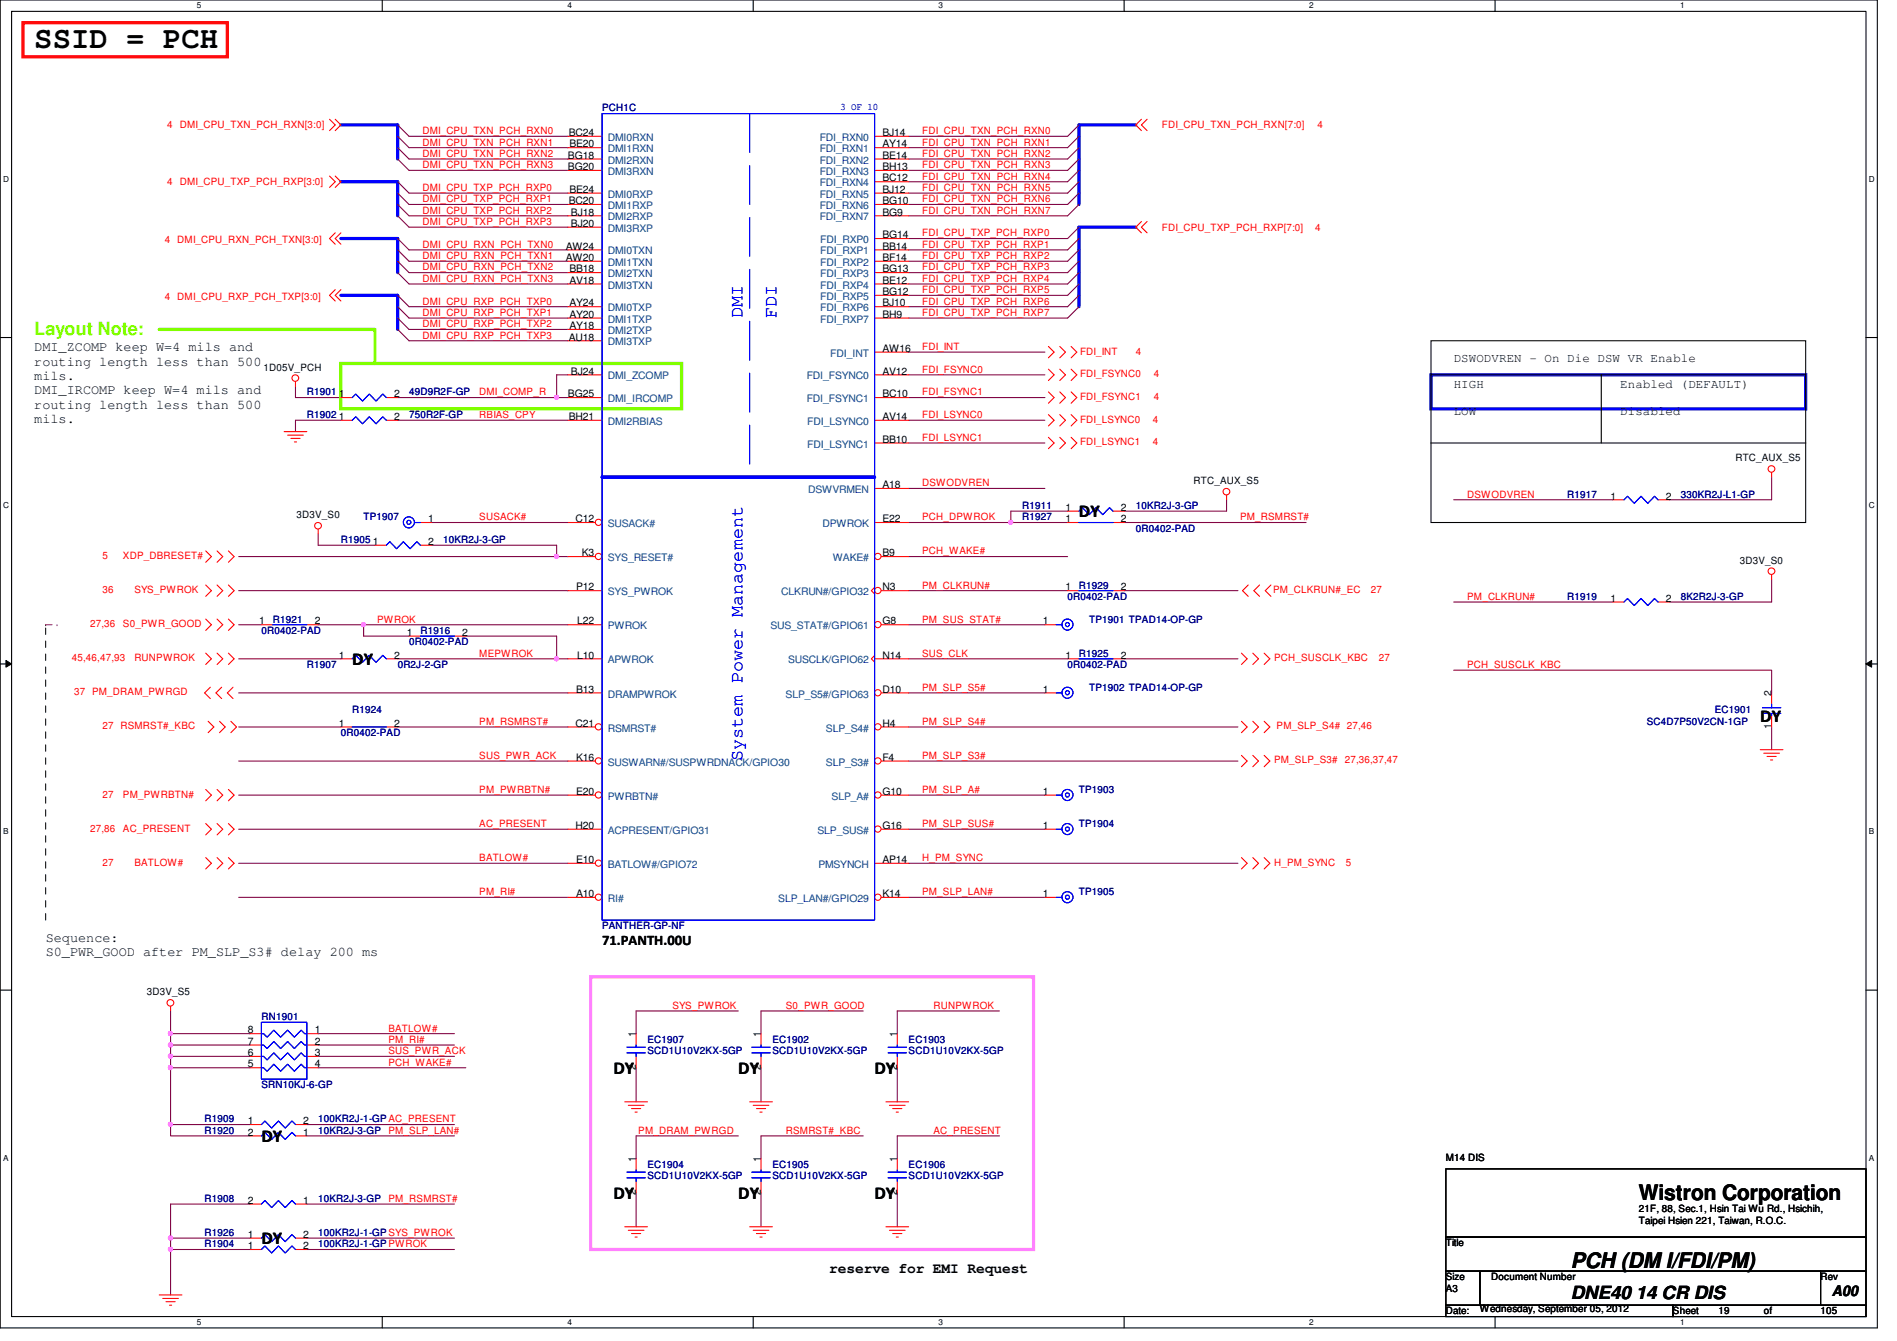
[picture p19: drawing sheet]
<svg xmlns="http://www.w3.org/2000/svg" width="297mm" height="210mm" viewBox="0 0 297 210" stroke-linecap="round" stroke-linejoin="round" font-family="sans-serif">
<defs><g id="words">
<text font-size="4.8" x="5.4" y="7.6">SSID = PCH</text>
<g font-size="3.3">
<text x="256.6" y="187.9">Wistron Corporation</text>
<text x="246" y="198.5">PCH (DM I/FDI/PM)</text>
</g>
<text font-size="2.8" fill="#80ff00" x="5.4" y="52.4">Layout Note:</text>
<g font-size="2.8" fill="#00f">
<text x="116.2" y="49.8" transform="rotate(-90 116.2 49.8)">DMI</text>
<text x="121.6" y="49.8" transform="rotate(-90 121.6 49.8)">FDI</text>
<text x="116.2" y="119.1" transform="rotate(-90 116.2 119.1)">System Power Management</text>
</g>
<g font-size="2.8">
<text x="168.9" y="80.9">DY</text>
<text x="55.2" y="104.1">DY</text>
<text x="275.6" y="112.9">DY</text>
<text x="96.1" y="168.1">DY</text>
<text x="115.6" y="168.1">DY</text>
<text x="136.9" y="168.1">DY</text>
<text x="40.9" y="178.7">DY</text>
<text x="96.1" y="187.6">DY</text>
<text x="115.6" y="187.6">DY</text>
<text x="136.9" y="187.6">DY</text>
<text x="40.9" y="194.7">DY</text>
<text x="246" y="203.3">DNE40 14 CR DIS</text>
</g>
<g font-size="2.3">
<text x="94.3" y="148">71.PANTH.00U</text>
<text x="129.8" y="199.2">reserve for EMI Request</text>
<text x="286.8" y="202.8">A00</text>
</g>
<g font-size="2.1">
<text x="5.4" y="55">DMI_ZCOMP keep W=4 mils and</text>
<text x="5.4" y="57.2">routing length less than 500</text>
<text x="5.4" y="59.5">mils.</text>
<text x="5.4" y="61.7">DMI_IRCOMP keep W=4 mils and</text>
<text x="5.4" y="64">routing length less than 500</text>
<text x="5.4" y="66.2">mils.</text>
<text x="7.2" y="147.4">Sequence:</text>
<text x="7.2" y="149.7">S0_PWR_GOOD after PM_SLP_S3# delay 200 ms</text>
</g>
<g font-size="1.9">
<text x="227.6" y="56.6">DSWODVREN - On Die DSW VR Enable</text>
<text x="227.6" y="60.8">HIGH</text>
<text x="227.6" y="64.9">LOW</text>
<text x="253.7" y="60.8">Enabled (DEFAULT)</text>
<text x="253.7" y="64.9">Disabled</text>
</g>
<g font-size="1.6" fill="#000080">
<text x="94.3" y="17.4">PCH1C</text>
<text x="48" y="65.4">R1902</text>
<text x="48" y="61.9">R1901</text>
<text x="64" y="65.4">750R2F-GP</text>
<text x="64" y="61.9">49D9R2F-GP</text>
<text x="245.4" y="77.9">R1917</text>
<text x="263.2" y="77.9">330KR2J-L1-GP</text>
<text x="56.9" y="81.4">TP1907</text>
<text x="160.1" y="79.7">R1911</text>
<text x="160.1" y="81.4">R1927</text>
<text x="177.8" y="79.7">10KR2J-3-GP</text>
<text x="177.8" y="83.2">0R0402-PAD</text>
<text x="53.4" y="85">R1905</text>
<text x="69.4" y="85">10KR2J-3-GP</text>
<text x="167.2" y="93.9">0R0402-PAD</text>
<text x="168.9" y="92.1">R1929</text>
<text x="245.4" y="93.9">R1919</text>
<text x="263.2" y="93.9">8K2R2J-3-GP</text>
<text x="40.9" y="99.2">0R0402-PAD</text>
<text x="42.7" y="97.5">R1921</text>
<text x="64" y="101">0R0402-PAD</text>
<text x="65.8" y="99.2">R1916</text>
<text x="170.6" y="97.5">TP1901 TPAD14-OP-GP</text>
<text x="48" y="104.6">R1907</text>
<text x="62.3" y="104.6">0R2J-2-GP</text>
<text x="167.2" y="104.6">0R0402-PAD</text>
<text x="168.9" y="102.8">R1925</text>
<text x="55.2" y="111.7">R1924</text>
<text x="170.6" y="108.1">TP1902 TPAD14-OP-GP</text>
<text x="257.8" y="113.5">SC4D7P50V2CN-1GP</text>
<text x="268.5" y="111.7">EC1901</text>
<text x="53.4" y="115.2">0R0402-PAD</text>
<text x="168.9" y="124.1">TP1903</text>
<text x="168.9" y="129.5">TP1904</text>
<text x="168.9" y="140.1">TP1905</text>
<text x="94.3" y="145.5">PANTHER-GP-NF</text>
<text x="40.9" y="159.7">RN1901</text>
<text x="101.4" y="163.2">EC1907</text>
<text x="101.4" y="165">SCD1U10V2KX-5GP</text>
<text x="120.9" y="163.2">EC1902</text>
<text x="120.9" y="165">SCD1U10V2KX-5GP</text>
<text x="142.3" y="163.2">EC1903</text>
<text x="142.3" y="165">SCD1U10V2KX-5GP</text>
<text x="40.9" y="170.3">SRN10KJ-6-GP</text>
<text x="32" y="175.7">R1909</text>
<text x="32" y="177.5">R1920</text>
<text x="49.8" y="175.7">100KR2J-1-GP AC_PRESENT</text>
<text x="49.8" y="177.5">10KR2J-3-GP</text>
<text x="101.4" y="182.8">EC1904</text>
<text x="101.4" y="184.6">SCD1U10V2KX-5GP</text>
<text x="120.9" y="182.8">EC1905</text>
<text x="120.9" y="184.6">SCD1U10V2KX-5GP</text>
<text x="142.3" y="182.8">EC1906</text>
<text x="142.3" y="184.6">SCD1U10V2KX-5GP</text>
<text x="32" y="188.1">R1908</text>
<text x="49.8" y="188.1">10KR2J-3-GP</text>
<text x="32" y="193.5">R1926</text>
<text x="32" y="195.2">R1904</text>
<text x="49.8" y="193.5">100KR2J-1-GP SYS_PWROK</text>
<text x="49.8" y="195.2">100KR2J-1-GP PWROK</text>
</g>
<text font-size="1.6" fill="#00f" x="131.6" y="17.2">3 OF 10</text>
<g font-size="1.6" fill="#f00">
<text x="26.2" y="20.1">4</text>
<text x="28.1" y="20.1">DMI_CPU_TXN_PCH_RXN[3:0]</text>
<text x="66.2" y="21">DMI_CPU_TXN_PCH_RXN0</text>
<text x="66.2" y="22.8">DMI_CPU_TXN_PCH_RXN1</text>
<text x="144.4" y="21">FDI_CPU_TXN_PCH_RXN0</text>
<text x="144.4" y="22.8">FDI_CPU_TXN_PCH_RXN1</text>
<text x="181.9" y="20.1">FDI_CPU_TXN_PCH_RXN[7:0]</text>
<text x="206.3" y="20.1">4</text>
<text x="26.2" y="29">4</text>
<text x="28.1" y="29">DMI_CPU_TXP_PCH_RXP[3:0]</text>
<text x="66.2" y="29.9">DMI_CPU_TXP_PCH_RXP0</text>
<text x="66.2" y="24.6">DMI_CPU_TXN_PCH_RXN2</text>
<text x="66.2" y="26.3">DMI_CPU_TXN_PCH_RXN3</text>
<text x="144.4" y="24.6">FDI_CPU_TXN_PCH_RXN2</text>
<text x="144.4" y="26.3">FDI_CPU_TXN_PCH_RXN3</text>
<text x="144.4" y="28.1">FDI_CPU_TXN_PCH_RXN4</text>
<text x="144.4" y="29.9">FDI_CPU_TXN_PCH_RXN5</text>
<text x="66.2" y="31.7">DMI_CPU_TXP_PCH_RXP1</text>
<text x="66.2" y="33.4">DMI_CPU_TXP_PCH_RXP2</text>
<text x="66.2" y="35.2">DMI_CPU_TXP_PCH_RXP3</text>
<text x="144.4" y="31.7">FDI_CPU_TXN_PCH_RXN6</text>
<text x="144.4" y="33.4">FDI_CPU_TXN_PCH_RXN7</text>
<text x="25.8" y="38.1">4 DMI_CPU_RXN_PCH_TXN[3:0]</text>
<text x="66.2" y="38.8">DMI_CPU_RXN_PCH_TXN0</text>
<text x="66.2" y="40.6">DMI_CPU_RXN_PCH_TXN1</text>
<text x="144.4" y="37">FDI_CPU_TXP_PCH_RXP0</text>
<text x="144.4" y="38.8">FDI_CPU_TXP_PCH_RXP1</text>
<text x="144.4" y="40.6">FDI_CPU_TXP_PCH_RXP2</text>
<text x="181.9" y="36.1">FDI_CPU_TXP_PCH_RXP[7:0]</text>
<text x="205.9" y="36.1">4</text>
<text x="25.8" y="46.9">4 DMI_CPU_RXP_PCH_TXP[3:0]</text>
<text x="66.2" y="47.7">DMI_CPU_RXP_PCH_TXP0</text>
<text x="66.2" y="42.3">DMI_CPU_RXN_PCH_TXN2</text>
<text x="66.2" y="44.1">DMI_CPU_RXN_PCH_TXN3</text>
<text x="144.4" y="42.3">FDI_CPU_TXP_PCH_RXP3</text>
<text x="144.4" y="44.1">FDI_CPU_TXP_PCH_RXP4</text>
<text x="144.4" y="45.9">FDI_CPU_TXP_PCH_RXP5</text>
<text x="144.4" y="47.7">FDI_CPU_TXP_PCH_RXP6</text>
<text x="66.2" y="49.4">DMI_CPU_RXP_PCH_TXP1</text>
<text x="66.2" y="51.2">DMI_CPU_RXP_PCH_TXP2</text>
<text x="66.2" y="53">DMI_CPU_RXP_PCH_TXP3</text>
<text x="144.4" y="49.4">FDI_CPU_TXP_PCH_RXP7</text>
<text x="144.4" y="54.8">FDI_INT</text>
<text x="144.4" y="58.3">FDI_FSYNC0</text>
<text x="169.1" y="55.5">FDI_INT</text>
<text x="169.1" y="59.1">FDI_FSYNC0</text>
<text x="177.8" y="55.5">4</text>
<text x="180.7" y="59.1">4</text>
<text x="75.1" y="65.4">RBIAS_CPY</text>
<text x="75.1" y="61.9">DMI_COMP_R</text>
<text x="144.4" y="61.9">FDI_FSYNC1</text>
<text x="144.4" y="65.4">FDI_LSYNC0</text>
<text x="169.1" y="62.6">FDI_FSYNC1</text>
<text x="180.7" y="62.6">4</text>
<text x="144.4" y="69">FDI_LSYNC1</text>
<text x="169.1" y="66.2">FDI_LSYNC0</text>
<text x="169.1" y="69.7">FDI_LSYNC1</text>
<text x="180.5" y="66.2">4</text>
<text x="180.5" y="69.7">4</text>
<text x="144.4" y="76.1">DSWODVREN</text>
<text x="229.7" y="77.9">DSWODVREN</text>
<text x="75.1" y="81.4">SUSACK#</text>
<text x="144.4" y="81.4">PCH_DPWROK</text>
<text x="194.2" y="81.4">PM_RSMRST#</text>
<text x="16" y="87.5">5</text>
<text x="19.3" y="87.5">XDP_DBRESET#</text>
<text x="144.4" y="86.8">PCH_WAKE#</text>
<text x="16" y="92.8">36</text>
<text x="21" y="92.8">SYS_PWROK</text>
<text x="144.4" y="92.1">PM_CLKRUN#</text>
<text x="199.3" y="92.8">PM_CLKRUN#_EC</text>
<text x="214.6" y="92.8">27</text>
<text x="229.7" y="93.9">PM_CLKRUN#</text>
<text x="14.1" y="98.2">27,36</text>
<text x="19.3" y="98.2">S0_PWR_GOOD</text>
<text x="59.1" y="97.5">PWROK</text>
<text x="144.4" y="97.5">PM_SUS_STAT#</text>
<text x="11.3" y="103.5">45,46,47,93</text>
<text x="21" y="103.5">RUNPWROK</text>
<text x="75.1" y="102.8">MEPWROK</text>
<text x="144.4" y="102.8">SUS_CLK</text>
<text x="199.5" y="103.5">PCH_SUSCLK_KBC</text>
<text x="215.9" y="103.5">27</text>
<text x="229.7" y="104.6">PCH_SUSCLK_KBC</text>
<text x="11.6" y="108.8">37 PM_DRAM_PWRGD</text>
<text x="75.1" y="113.5">PM_RSMRST#</text>
<text x="144.4" y="113.5">PM_SLP_S4#</text>
<text x="144.4" y="108.1">PM_SLP_S5#</text>
<text x="16" y="114.2">27 RSMRST#_KBC</text>
<text x="75.1" y="118.8">SUS_PWR_ACK</text>
<text x="144.4" y="118.8">PM_SLP_S3#</text>
<text x="199.5" y="119.5">PM_SLP_S3# 27,36,37,47</text>
<text x="199.9" y="114.2">PM_SLP_S4# 27,46</text>
<text x="16" y="124.8">27</text>
<text x="19.3" y="124.8">PM_PWRBTN#</text>
<text x="75.1" y="124.1">PM_PWRBTN#</text>
<text x="144.4" y="124.1">PM_SLP_A#</text>
<text x="14.1" y="130.2">27,86</text>
<text x="19.3" y="130.2">AC_PRESENT</text>
<text x="75.1" y="129.5">AC_PRESENT</text>
<text x="144.4" y="129.5">PM_SLP_SUS#</text>
<text x="16" y="135.5">27</text>
<text x="21" y="135.5">BATLOW#</text>
<text x="75.1" y="134.8">BATLOW#</text>
<text x="144.4" y="134.8">H_PM_SYNC</text>
<text x="199.5" y="135.5">H_PM_SYNC</text>
<text x="210.7" y="135.5">5</text>
<text x="75.1" y="140.1">PM_RI#</text>
<text x="144.4" y="140.1">PM_SLP_LAN#</text>
<text x="60.8" y="161.5">BATLOW#</text>
<text x="105.3" y="157.9">SYS_PWROK</text>
<text x="123.1" y="157.9">S0_PWR_GOOD</text>
<text x="146.2" y="157.9">RUNPWROK</text>
<text x="60.8" y="165">SUS_PWR_ACK</text>
<text x="60.8" y="163.2">PM_RI#</text>
<text x="60.8" y="166.8">PCH_WAKE#</text>
<text x="60.8" y="177.5">PM_SLP_LAN#</text>
<text x="99.9" y="177.5">PM_DRAM_PWRGD</text>
<text x="123.1" y="177.5">RSMRST#_KBC</text>
<text x="146.2" y="177.5">AC_PRESENT</text>
<text x="60.8" y="188.1">PM_RSMRST#</text>
</g>
<g font-size="1.6">
<text x="89.1" y="21.3">BC24</text>
<text x="89.2" y="23.1">BE20</text>
<text x="138.2" y="21.3">BJ14</text>
<text x="138.2" y="23.1">AY14</text>
<text x="88.9" y="24.8">BG18</text>
<text x="88.9" y="26.6">BG20</text>
<text x="138.2" y="24.8">BE14</text>
<text x="138.2" y="26.6">BH13</text>
<text x="138.2" y="28.4">BC12</text>
<text x="89.1" y="32">BC20</text>
<text x="89.2" y="30.2">BE24</text>
<text x="89.4" y="33.7">BJ18</text>
<text x="89.4" y="35.5">BJ20</text>
<text x="138.2" y="30.2">BJ12</text>
<text x="138.2" y="32">BG10</text>
<text x="138.2" y="33.7">BG9</text>
<text x="88.6" y="39.1">AW24</text>
<text x="88.6" y="40.9">AW20</text>
<text x="138.2" y="37.3">BG14</text>
<text x="138.2" y="39.1">BB14</text>
<text x="138.2" y="40.9">BF14</text>
<text x="89.2" y="42.6">BB18</text>
<text x="89.2" y="44.4">AV18</text>
<text x="89.2" y="48">AY24</text>
<text x="138.2" y="42.6">BG13</text>
<text x="138.2" y="44.4">BE12</text>
<text x="138.2" y="46.2">BG12</text>
<text x="138.2" y="48">BJ10</text>
<text x="89.1" y="53.3">AU18</text>
<text x="89.2" y="49.7">AY20</text>
<text x="89.2" y="51.5">AY18</text>
<text x="138.2" y="49.7">BH9</text>
<text x="41.3" y="58">1D05V_PCH</text>
<text x="89.4" y="58.6">BJ24</text>
<text x="138.2" y="55.1">AW16</text>
<text x="138.2" y="58.6">AV12</text>
<text x="53" y="65.7">1</text>
<text x="53" y="62.2">1</text>
<text x="61.7" y="65.7">2</text>
<text x="61.7" y="62.2">2</text>
<text x="88.9" y="62.2">BG25</text>
<text x="89.1" y="65.7">BH21</text>
<text x="138.2" y="62.2">BC10</text>
<text x="138.2" y="65.7">AV14</text>
<text x="138.2" y="69.3">BB10</text>
<text x="138.2" y="76.4">A18</text>
<text x="186.9" y="75.8">RTC_AUX_S5</text>
<text x="271.7" y="72.2">RTC_AUX_S5</text>
<text x="46.4" y="81.1">3D3V_S0</text>
<text x="67.1" y="81.7">1</text>
<text x="90.1" y="81.7">C12</text>
<text x="138.2" y="81.7">E22</text>
<text x="166.8" y="80">1</text>
<text x="166.8" y="81.7">1</text>
<text x="175.5" y="80">2</text>
<text x="175.5" y="81.7">2</text>
<text x="252.2" y="78.2">1</text>
<text x="260.9" y="78.2">2</text>
<text x="58.4" y="85.3">1</text>
<text x="67.1" y="85.3">2</text>
<text x="91.1" y="87.1">K3</text>
<text x="138.2" y="87.1">B9</text>
<text x="272.4" y="88.2">3D3V_S0</text>
<text x="90.2" y="92.4">P12</text>
<text x="138.2" y="92.4">N3</text>
<text x="166.8" y="92.4">1</text>
<text x="175.5" y="92.4">2</text>
<text x="252.2" y="94.2">1</text>
<text x="260.9" y="94.2">2</text>
<text x="40.6" y="97.7">1</text>
<text x="49.3" y="97.7">2</text>
<text x="63.7" y="99.5">1</text>
<text x="72.4" y="99.5">2</text>
<text x="90.4" y="97.7">L22</text>
<text x="138.2" y="97.7">G8</text>
<text x="163.3" y="97.7">1</text>
<text x="53" y="103.1">1</text>
<text x="61.7" y="103.1">2</text>
<text x="90.4" y="103.1">L10</text>
<text x="138.2" y="103.1">N14</text>
<text x="166.8" y="103.1">1</text>
<text x="175.5" y="103.1">2</text>
<text x="53" y="113.7">1</text>
<text x="61.7" y="113.7">2</text>
<text x="90.1" y="113.7">C21</text>
<text x="90.2" y="108.4">B13</text>
<text x="138.2" y="113.7">H4</text>
<text x="138.2" y="108.4">D10</text>
<text x="163.3" y="108.4">1</text>
<text x="277.4" y="109" transform="rotate(-90 277.4 109)">2</text>
<text x="90.2" y="119.1">K16</text>
<text x="138.2" y="119.1">F4</text>
<text x="277.4" y="114.1" transform="rotate(-90 277.4 114.1)">1</text>
<text x="90.2" y="124.4">E20</text>
<text x="138.2" y="124.4">G10</text>
<text x="163.3" y="124.4">1</text>
<text x="90.1" y="129.8">H20</text>
<text x="138.2" y="129.8">G16</text>
<text x="163.3" y="129.8">1</text>
<text x="90.2" y="135.1">E10</text>
<text x="138.2" y="135.1">AP14</text>
<text x="90.2" y="140.4">A10</text>
<text x="138.2" y="140.4">K14</text>
<text x="163.3" y="140.4">1</text>
<text x="23" y="155.8">3D3V_S5</text>
<text x="38.8" y="161.8">8</text>
<text x="49.3" y="161.8">1</text>
<text x="38.8" y="167.1">5</text>
<text x="38.8" y="165.3">6</text>
<text x="38.8" y="163.5">7</text>
<text x="49.3" y="163.5">2</text>
<text x="49.3" y="165.3">3</text>
<text x="49.3" y="167.1">4</text>
<text x="99.6" y="167.5" transform="rotate(-90 99.6 167.5)">2</text>
<text x="99.6" y="162.3" transform="rotate(-90 99.6 162.3)">1</text>
<text x="119.1" y="167.5" transform="rotate(-90 119.1 167.5)">2</text>
<text x="119.1" y="162.3" transform="rotate(-90 119.1 162.3)">1</text>
<text x="140.5" y="167.5" transform="rotate(-90 140.5 167.5)">2</text>
<text x="140.5" y="162.3" transform="rotate(-90 140.5 162.3)">1</text>
<text x="38.8" y="176">1</text>
<text x="38.8" y="177.8">2</text>
<text x="47.5" y="176">2</text>
<text x="47.5" y="177.8">1</text>
<text x="99.6" y="181.9" transform="rotate(-90 99.6 181.9)">1</text>
<text x="119.1" y="181.9" transform="rotate(-90 119.1 181.9)">1</text>
<text x="140.5" y="181.9" transform="rotate(-90 140.5 181.9)">1</text>
<text x="226.4" y="181.7">M14 DIS</text>
<text x="38.8" y="188.4">2</text>
<text x="47.5" y="188.4">1</text>
<text x="99.6" y="187" transform="rotate(-90 99.6 187)">2</text>
<text x="119.1" y="187" transform="rotate(-90 119.1 187)">2</text>
<text x="140.5" y="187" transform="rotate(-90 140.5 187)">2</text>
<text x="256.6" y="189.7">21F, 88, Sec.1, Hsin Tai Wu Rd., Hsichih,</text>
<text x="256.6" y="191.6">Taipei Hsien 221, Taiwan, R.O.C.</text>
<text x="38.8" y="193.8">1</text>
<text x="38.8" y="195.5">1</text>
<text x="47.5" y="193.8">2</text>
<text x="47.5" y="195.5">2</text>
<text x="226.4" y="195.1">Title</text>
<text x="226.4" y="200.4">Size</text>
<text x="226.4" y="202.2">A3</text>
<text x="233.5" y="200.4">Document Number</text>
<text x="285.1" y="200.4">Rev</text>
<text x="226.4" y="205.7">Date:</text>
<text x="231.7" y="205.4">Wednesday, September 05, 2012</text>
<text x="262" y="205.7">Sheet</text>
<text x="269.1" y="205.7">19</text>
<text x="276.2" y="205.7">of</text>
<text x="285.1" y="205.7">105</text>
</g>
<g font-size="1.6" fill="#004080">
<text x="95.2" y="22.1">DMI0RXN</text>
<text x="95.2" y="23.8">DMI1RXN</text>
<text x="128.4" y="22.1">FDI_RXN0</text>
<text x="128.4" y="23.8">FDI_RXN1</text>
<text x="95.2" y="25.6">DMI2RXN</text>
<text x="95.2" y="27.4">DMI3RXN</text>
<text x="128.4" y="25.6">FDI_RXN2</text>
<text x="128.4" y="27.4">FDI_RXN3</text>
<text x="128.4" y="29.2">FDI_RXN4</text>
<text x="95.2" y="30.9">DMI0RXP</text>
<text x="95.2" y="32.7">DMI1RXP</text>
<text x="95.2" y="34.5">DMI2RXP</text>
<text x="128.4" y="30.9">FDI_RXN5</text>
<text x="128.4" y="32.7">FDI_RXN6</text>
<text x="128.4" y="34.5">FDI_RXN7</text>
<text x="95.2" y="36.3">DMI3RXP</text>
<text x="95.2" y="39.8">DMI0TXN</text>
<text x="95.2" y="41.6">DMI1TXN</text>
<text x="128.4" y="38.1">FDI_RXP0</text>
<text x="128.4" y="39.8">FDI_RXP1</text>
<text x="128.4" y="41.6">FDI_RXP2</text>
<text x="95.2" y="43.4">DMI2TXN</text>
<text x="95.2" y="45.2">DMI3TXN</text>
<text x="128.4" y="43.4">FDI_RXP3</text>
<text x="128.4" y="45.2">FDI_RXP4</text>
<text x="128.4" y="46.9">FDI_RXP5</text>
<text x="95.2" y="48.7">DMI0TXP</text>
<text x="95.2" y="50.5">DMI1TXP</text>
<text x="95.2" y="52.3">DMI2TXP</text>
<text x="128.4" y="48.7">FDI_RXP6</text>
<text x="128.4" y="50.5">FDI_RXP7</text>
<text x="95.2" y="54.1">DMI3TXP</text>
<text x="95.2" y="59.4">DMI_ZCOMP</text>
<text x="126.3" y="59.4">FDI_FSYNC0</text>
<text x="130" y="55.8">FDI_INT</text>
<text x="95.2" y="62.9">DMI_IRCOMP</text>
<text x="126.3" y="62.9">FDI_FSYNC1</text>
<text x="95.2" y="66.5">DMI2RBIAS</text>
<text x="126.4" y="66.5">FDI_LSYNC0</text>
<text x="126.4" y="70.1">FDI_LSYNC1</text>
<text x="126.5" y="77.2">DSWVRMEN</text>
<text x="95.2" y="82.5">SUSACK#</text>
<text x="128.8" y="82.5">DPWROK</text>
<text x="95.2" y="87.8">SYS_RESET#</text>
<text x="130.4" y="87.8">WAKE#</text>
<text x="95.2" y="93.2">SYS_PWROK</text>
<text x="122.3" y="93.2">CLKRUN#/GPIO32</text>
<text x="95.2" y="98.5">PWROK</text>
<text x="120.6" y="98.5">SUS_STAT#/GPIO61</text>
<text x="95.2" y="103.8">APWROK</text>
<text x="123.4" y="103.8">SUSCLK/GPIO62</text>
<text x="95.2" y="109.2">DRAMPWROK</text>
<text x="123" y="109.2">SLP_S5#/GPIO63</text>
<text x="95.2" y="119.8">SUSWARN#/SUSPWRDNACK/GPIO30</text>
<text x="95.2" y="114.5">RSMRST#</text>
<text x="129.3" y="119.8">SLP_S3#</text>
<text x="129.3" y="114.5">SLP_S4#</text>
<text x="95.2" y="125.2">PWRBTN#</text>
<text x="130.2" y="125.2">SLP_A#</text>
<text x="95.2" y="130.5">ACPRESENT/GPIO31</text>
<text x="128" y="130.5">SLP_SUS#</text>
<text x="95.2" y="135.8">BATLOW#/GPIO72</text>
<text x="128.1" y="135.8">PMSYNCH</text>
<text x="95.2" y="141.2">RI#</text>
<text x="121.9" y="141.2">SLP_LAN#/GPIO29</text>
</g>
<g font-size="1.3">
<text x="30.8" y="1.3">5</text>
<text x="88.9" y="1.3">4</text>
<text x="146.9" y="1.3">3</text>
<text x="205" y="1.3">2</text>
<text x="263.1" y="1.3">1</text>
<text x=".5" y="28.4">D</text>
<text x="292.6" y="28.4">D</text>
<text x=".5" y="79.5">C</text>
<text x="292.6" y="79.5">C</text>
<text x=".5" y="130.6">B</text>
<text x="292.6" y="130.6">B</text>
<text x=".5" y="181.7">A</text>
<text x="292.6" y="181.7">A</text>
<text x="30.8" y="207.4">5</text>
<text x="88.9" y="207.4">4</text>
<text x="146.9" y="207.4">3</text>
<text x="205" y="207.4">2</text>
<text x="263.1" y="207.4">1</text>
</g>
</g></defs>
<path d="M0 0h294v207.9h-294zM1.8 1.8h290.4v204.3h-290.4z" fill="none" stroke="#000" stroke-width=".17"/>
<g fill="#fff">
<path d="M30.8 .2h.7v1.4h-.7z"/>
<path d="M30.8 206.2h.7v1.4h-.7z"/>
</g>
<path d="M59.9 0v1.8M59.9 206.1v1.8" fill="none" stroke="#000" stroke-width=".17"/>
<g fill="#fff">
<path d="M88.9 .2h.6v1.4h-.6z"/>
<path d="M88.9 206.2h.6v1.4h-.6z"/>
</g>
<path d="M117.9 0v1.8M117.9 206.1v1.8" fill="none" stroke="#000" stroke-width=".17"/>
<g fill="#fff">
<path d="M146.9 .2h.7v1.4h-.7z"/>
<path d="M146.9 206.2h.7v1.4h-.7z"/>
</g>
<path d="M176 0v1.8M176 206.1v1.8" fill="none" stroke="#000" stroke-width=".17"/>
<g fill="#fff">
<path d="M205 .2h.7v1.4h-.7z"/>
<path d="M205 206.2h.7v1.4h-.7z"/>
</g>
<path d="M234.1 0v1.8M234.1 206.1v1.8" fill="none" stroke="#000" stroke-width=".17"/>
<g fill="#fff">
<path d="M263.1 .2h.7v1.4h-.7z"/>
<path d="M263.1 206.2h.7v1.4h-.7z"/>
<path d="M.5 27.3h.9v1.4h-.9z"/>
<path d="M292.6 27.3h.9v1.4h-.9z"/>
<path d="M.5 78.4h.9v1.4h-.9z"/>
<path d="M292.6 78.4h.9v1.4h-.9z"/>
</g>
<path d="M0 52.8h1.8M292.2 52.8h1.8" fill="none" stroke="#000" stroke-width=".17"/>
<g fill="#fff">
<path d="M.5 129.5h.8v1.4h-.8z"/>
<path d="M292.6 129.5h.9v1.4h-.9z"/>
</g>
<path d="M0 103.9h1.8M292.2 103.9h1.8" fill="none" stroke="#000" stroke-width=".17"/>
<path d="M.9 103.4l.9 .5-.9 .5zM292.2 103.9l.9-.5v1z" fill="#000"/>
<path d="M.9 103.4l.9 .5-.9 .5zM292.2 103.9l.9-.5v1z" fill="none" stroke="#000" stroke-width=".16"/>
<g fill="#fff">
<path d="M.5 180.5h.8v1.4h-.8z"/>
<path d="M292.6 180.5h.9v1.4h-.9z"/>
</g>
<path d="M0 155h1.8M292.2 155h1.8" fill="none" stroke="#000" stroke-width=".17"/>
<path d="M64 39.1h24.9M64 48h24.9M227.6 78.2h24.9M142.3 87.1h24.9M227.6 94.2h24.9M261.4 94.2h16M37.4 119.1h51.5M37.4 135.1h51.5M37.4 124.5h51.5M142.3 135.1h51.5M26.7 163.6h12.5M26.7 165.4v1.7" fill="none" stroke="#800040" stroke-width=".17"/>
<circle cx="26.7" cy="165.3" r=".32" fill="#f0f"/>
<circle cx="26.7" cy="165.3" r=".32" fill="none" stroke="#f0f" stroke-width=".17"/>
<path d="M277.4 74.7v3.5h-16M142.3 97.8h21.3M142.3 103.1h24.9M176.1 103.1h17.7M26.7 158.2v3.6M26.7 165.4h12.5M26.7 161.8h12.5M26.7 161.8v1.8" fill="none" stroke="#800040" stroke-width=".17"/>
<circle cx="26.7" cy="161.8" r=".32" fill="#f0f"/>
<circle cx="26.7" cy="161.8" r=".32" fill="none" stroke="#f0f" stroke-width=".17"/>
<path d="M26.7 167.1h12.5" fill="none" stroke="#800040" stroke-width=".17"/>
<circle cx="26.7" cy="167.1" r=".32" fill="#f0f"/>
<circle cx="26.7" cy="167.1" r=".32" fill="none" stroke="#f0f" stroke-width=".17"/>
<path d="M142.3 55.1h21.3M142.3 119.1h51.5M142.3 113.8h51.5M142.3 108.5h21.3M142.3 124.5h21.3M142.3 129.8h21.3M142.3 140.5h21.3M26.7 163.6v1.8" fill="none" stroke="#800040" stroke-width=".17"/>
<circle cx="26.7" cy="163.5" r=".32" fill="#f0f"/>
<circle cx="26.7" cy="163.5" r=".32" fill="none" stroke="#f0f" stroke-width=".17"/>
<path d="M142.3 76.5h21.3M158.3 80h8.9M158.3 81.8h8.9M176.1 81.8h28.4" fill="none" stroke="#800040" stroke-width=".17"/>
<circle cx="158.3" cy="81.8" r=".32" fill="#f0f"/>
<circle cx="158.3" cy="81.8" r=".32" fill="none" stroke="#f0f" stroke-width=".17"/>
<path d="M64 30.2h24.9M64 21.3h24.9M176.1 80h16M277.4 90.7v3.5M37.4 129.8h51.5M37.4 140.5h51.5M26.7 176v1.8h12.5" fill="none" stroke="#800040" stroke-width=".17"/>
<circle cx="26.7" cy="176" r=".32" fill="#f0f"/>
<circle cx="26.7" cy="176" r=".32" fill="none" stroke="#f0f" stroke-width=".17"/>
<path d="M53.4 19.6h8.9M168.9 19.6h8.9M53.4 28.4h8.9M53.4 37.3h8.9M168.9 35.6h8.9M53.4 46.2h8.9" fill="none" stroke="#00f" stroke-width=".51"/>
<g fill="none" stroke="#800040" stroke-width=".17">
<path d="M142.3 21.3h24.9M142.3 37.3h24.9M142.3 58.7h21.3M46.3 60.5v1.7h7.1M53.4 65.8h-7.1v1.8M62.3 65.8h26.6M142.3 62.2h21.3M142.3 65.8h21.3M142.3 69.3h21.3M56.9 97.8h32M67.6 81.8h21.3M67.6 85.3h19.6"/>
<path d="M62.3 113.8h26.6M227.6 104.9h49.8v3.6M277.4 113.8v3.5M26.7 167.1v8.9h12.5M48 177.8h23.2M26.7 195.6h12.5"/>
</g>
<circle cx="56.9" cy="97.8" r=".32" fill="#f0f"/>
<circle cx="56.9" cy="97.8" r=".32" fill="none" stroke="#f0f" stroke-width=".17"/>
<path d="M88.9 58.7h-1.7v3.5h-24.9M26.7 193.8h12.5" fill="none" stroke="#800040" stroke-width=".17"/>
<circle cx="87.1" cy="62.2" r=".32" fill="#f0f"/>
<circle cx="87.1" cy="62.2" r=".32" fill="none" stroke="#f0f" stroke-width=".17"/>
<path d="M37.4 92.5h51.5M37.4 97.8h3.5M49.8 97.8h7.1v1.8h7.1M72.9 99.6h14.3v3.5M37.4 108.5h51.5M37.4 103.1h16M26.7 195.6v7.1M48 195.6h23.2M48 193.8h23.2M48 188.5h23.2" fill="none" stroke="#800040" stroke-width=".17"/>
<circle cx="26.7" cy="195.6" r=".32" fill="#f0f"/>
<circle cx="26.7" cy="195.6" r=".32" fill="none" stroke="#f0f" stroke-width=".17"/>
<path d="M87.2 87.1h1.7M48 176h23.2M49.8 165.4h21.4M49.8 161.8h21.4M49.8 163.6h21.4M49.8 167.1h23.1M26.7 188.5h12.5" fill="none" stroke="#800040" stroke-width=".17"/>
<circle cx="87.1" cy="87.1" r=".32" fill="#f0f"/>
<circle cx="87.1" cy="87.1" r=".32" fill="none" stroke="#f0f" stroke-width=".17"/>
<path d="M87.2 103.1h1.7" fill="none" stroke="#800040" stroke-width=".17"/>
<circle cx="87.1" cy="103.1" r=".32" fill="#f0f"/>
<circle cx="87.1" cy="103.1" r=".32" fill="none" stroke="#f0f" stroke-width=".17"/>
<path d="M87.2 62.2h1.7M87.2 85.3v1.8M37.4 113.8h16M26.7 188.5v7.1" fill="none" stroke="#800040" stroke-width=".17"/>
<circle cx="26.7" cy="193.8" r=".32" fill="#f0f"/>
<circle cx="26.7" cy="193.8" r=".32" fill="none" stroke="#f0f" stroke-width=".17"/>
<g fill="none" stroke="#800040" stroke-width=".17">
<path d="M62.3 19.6l1.7 1.7M168.9 19.6l-1.7 1.7M62.3 21.3l1.7 1.8h24.9M62.3 23.1l1.7 1.8h24.9M62.3 24.9l1.7 1.8h24.9M62.3 30.2l1.7 1.8h24.9M62.3 32l1.7 1.8h24.9M62.3 33.8l1.7 1.8h24.9M62.3 39.1l1.7 1.8h24.9M62.3 28.4l1.7 1.8M62.3 37.3l1.7 1.8M168.9 21.3l-1.7 1.8h-24.9"/>
<path d="M168.9 23.1l-1.7 1.8h-24.9M168.9 24.9l-1.7 1.8h-24.9M168.9 26.7l-1.7 1.7h-24.9M168.9 28.4l-1.7 1.8h-24.9M168.9 30.2l-1.7 1.8h-24.9M168.9 32l-1.7 1.8h-24.9M168.9 37.3l-1.7 1.8h-24.9M168.9 39.1l-1.7 1.8h-24.9M168.9 35.6l-1.7 1.7M62.3 40.9l1.7 1.8h24.9M62.3 42.7l1.7 1.7h24.9M62.3 48l1.7 1.8h24.9"/>
<path d="M62.3 49.8l1.7 1.8h24.9M62.3 51.6l1.7 1.7h24.9M62.3 46.2l1.7 1.8M168.9 40.9l-1.7 1.8h-24.9M168.9 42.7l-1.7 1.7h-24.9M168.9 44.4l-1.7 1.8h-24.9M168.9 46.2l-1.7 1.8h-24.9M168.9 48l-1.7 1.8h-24.9M192.1 78.2v1.8M37.4 87.1h49.8M49.8 83.6v1.7h8.9M142.3 92.5h24.9"/>
<path d="M158.3 80v1.8h-16M176.1 92.5h17.7M62.3 103.1h24.9M115.6 158.2h-16v3.6M135.2 158.2h-16v3.6M156.5 158.2h-16v3.6M99.6 167.1v5.4M115.6 177.8h-16v3.6M119.2 167.1v5.4M135.2 177.8h-16v3.6M140.5 167.1v5.4M156.5 177.8h-16v3.6"/>
<path d="M99.6 186.7v5.3M119.2 186.7v5.3M140.5 186.7v5.3"/>
</g>
<path d="M62.3 19.6v5.3M168.9 19.6v12.4M62.3 28.4v5.4M62.3 37.3v5.4M168.9 35.6v12.4M62.3 46.2v5.4M224.1 58.7h58.6v5.3h-58.6z" fill="none" stroke="#00f" stroke-width=".51"/>
<g fill="none" stroke="#f00" stroke-width=".17">
<path d="M51.6 18.7l.9 .9-.9 .8M52.5 18.7l.9 .9-.9 .8M178.7 18.7l-.9 .9 .9 .8M179.6 18.7l-.9 .9 .9 .8M51.6 27.6l.9 .8-.9 .9M52.5 36.4l-.9 .9 .9 .9M52.5 27.6l.9 .8-.9 .9M53.4 36.4l-.9 .9 .9 .9M88.9 21.3h5.4M88.9 23.1h5.4M88.9 24.9h5.4M88.9 26.7h5.4"/>
<path d="M88.9 30.2h5.4M88.9 32h5.4M88.9 33.8h5.4M88.9 35.6h5.4M88.9 39.1h5.4M136.9 21.3h5.4M136.9 23.1h5.4M136.9 24.9h5.4M136.9 26.7h5.4M136.9 30.2h5.4M136.9 32h5.4M136.9 33.8h5.4"/>
<path d="M136.9 39.1h5.4M136.9 28.4h5.4M136.9 37.3h5.4M178.7 34.7l-.9 .9 .9 .8M179.6 34.7l-.9 .9 .9 .8M46.3 59.7v.8M52.5 45.3l-.9 .9 .9 .9M53.4 45.3l-.9 .9 .9 .9M88.9 40.9h5.4M88.9 42.7h5.4M88.9 44.4h5.4M88.9 48h5.4"/>
<path d="M88.9 49.8h5.4M88.9 51.6h5.4M88.9 53.3h5.4M88.9 58.7h5.4M136.9 40.9h5.4M136.9 42.7h5.4M136.9 44.4h5.4M136.9 48h5.4M136.9 49.8h5.4M136.9 58.7h5.4M136.9 46.2h5.4M136.9 55.1h5.4"/>
<path d="M164.2 54.2l.9 .9-.9 .9M164.2 57.8l.9 .9-.9 .9M165.9 54.2l.9 .9-.9 .9M165.9 57.8l.9 .9-.9 .9M167.7 54.2l.9 .9-.9 .9M167.7 57.8l.9 .9-.9 .9M44.5 67.6h3.5M45 68.1h2.5M45.5 68.6h1.5M46.1 69.2h.3M53.4 65.8h1.8M60.5 65.8h1.8"/>
<path d="M88.9 62.2h5.4M136.9 65.8h5.4M136.9 62.2h5.4M136.9 69.3h5.4M164.2 61.3l.9 .9-.9 .9M164.2 64.9l.9 .9-.9 .9M164.2 68.5l.9 .8-.9 .9M165.9 61.3l.9 .9-.9 .9M165.9 64.9l.9 .9-.9 .9M165.9 68.5l.9 .8-.9 .9M167.7 61.3l.9 .9-.9 .9M167.7 64.9l.9 .9-.9 .9"/>
<path d="M167.7 68.5l.9 .8-.9 .9M192.1 77.5v.7M252.5 78.2h1.8M259.6 78.2h1.8M277.4 74v.7M32.2 96.9l.9 .9-.9 .9M32.2 86.2l.9 .9-.9 .9M32.2 91.6l.9 .9-.9 .8M34 96.9l.9 .9-.9 .9M34 86.2l.9 .9-.9 .9M34 91.6l.9 .9-.9 .8M35.8 96.9l.9 .9-.9 .9"/>
<path d="M35.8 86.2l.9 .9-.9 .9M35.8 91.6l.9 .9-.9 .8M40.9 97.8h1.8M48 97.8h1.8M49.8 82.8v.8M58.7 85.3h1.8M64 99.6h1.8M65.8 81.8h1.8M65.8 85.3h1.8M71.2 99.6h1.7M167.2 80h1.7M167.2 81.8h1.7"/>
<path d="M174.3 80h1.8M174.3 81.8h1.8M195.4 91.6l-.8 .9 .8 .8M197.2 91.6l-.9 .9 .9 .8M199 91.6l-.9 .9 .9 .8M277.4 90v.7M32.2 102.2l.9 .9-.9 .9M32.6 112.9l.9 .9-.9 .9M32.9 107.6l-.9 .9 .9 .8M34 102.2l.9 .9-.9 .9M34.4 112.9l.9 .9-.9 .9M34.7 107.6l-.9 .9 .9 .8"/>
<path d="M35.8 102.2l.9 .9-.9 .9M36.1 112.9l.9 .9-.9 .9M36.5 107.6l-.9 .9 .9 .8M53.4 103.1h1.8M53.4 113.8h1.8M60.5 103.1h1.8M60.5 113.8h1.8M167.2 103.1h1.7M174.3 103.1h1.8M194.4 112.9l.9 .9-.9 .9M194.4 118.2l.9 .9-.9 .9M194.4 102.2l.9 .9-.9 .9"/>
<path d="M196.2 112.9l.9 .9-.9 .9M196.2 118.2l.9 .9-.9 .9M196.2 102.2l.9 .9-.9 .9M197.9 112.9l.9 .9-.9 .9M197.9 118.2l.9 .9-.9 .9M197.9 102.2l.9 .9-.9 .9M275.6 117.3h3.6M276.2 117.9h2.4M276.7 118.4h1.4M277.2 119h.4M277.4 108.5v1.7M277.4 112v1.8"/>
<path d="M32.2 123.6l.9 .9-.9 .8M32.2 128.9l.9 .9-.9 .9M32.2 134.2l.9 .9-.9 .9M34 123.6l.9 .9-.9 .8M34 128.9l.9 .9-.9 .9M34 134.2l.9 .9-.9 .9M35.8 123.6l.9 .9-.9 .8M35.8 128.9l.9 .9-.9 .9M35.8 134.2l.9 .9-.9 .9M136.9 135.1h5.4M163.6 129.8h1.8M163.6 124.5h1.8"/>
<path d="M194.4 134.2l.9 .9-.9 .9M196.2 134.2l.9 .9-.9 .9M197.9 134.2l.9 .9-.9 .9M26.7 157.5v.7M39.2 161.8h1.7M39.2 163.6h1.7M39.2 165.4h1.7M39.2 167.1h1.7M39.2 176h1.7M46.3 176h1.7M48 161.8h1.8M48 163.6h1.8"/>
<path d="M48 165.4h1.8M48 167.1h1.8M97.8 172.5h3.6M98.4 173h2.4M98.9 173.5h1.4M99.4 174.1h.4M99.6 161.8v1.8M99.6 165.4v1.7M117.4 172.5h3.5M117.9 173h2.5M118.4 173.5h1.5M119 174.1h.3"/>
<path d="M138.7 172.5h3.6M139.3 173h2.4M139.8 173.5h1.4M140.3 174.1h.4M39.2 188.5h1.7M39.2 193.8h1.7M46.3 188.5h1.7M46.3 193.8h1.7M97.8 192h3.6M98.4 192.6h2.4M98.9 193.1h1.4M99.4 193.6h.4"/>
<path d="M99.6 181.4v1.7M99.6 184.9v1.8M117.4 192h3.5M117.9 192.6h2.5M118.4 193.1h1.5M119 193.6h.3M138.7 192h3.6M139.3 192.6h2.4M139.8 193.1h1.4M140.3 193.6h.4M140.5 181.4v1.7M140.5 184.9v1.8"/>
<path d="M24.9 202.7h3.6M25.5 203.2h2.4M26 203.8h1.4M26.5 204.3h.4"/>
<circle cx="46.3" cy="59.2" r=".52"/>
<circle cx="192" cy="77" r=".52"/>
<circle cx="277.4" cy="73.4" r=".52"/>
<circle cx="49.8" cy="82.3" r=".52"/>
<circle cx="277.4" cy="89.4" r=".52"/>
<circle cx="26.7" cy="157" r=".52"/>
</g>
<path d="M224.1 53.3h58.6v28.5h-58.6zM224.1 58.7h58.6M250.7 58.7v10.6M224.1 69.3h58.6M226.4 183h65.8v10.6h-65.8zM226.4 193.6h65.8v5.4h-65.8zM226.4 199h5.3v5.3h-5.3zM231.7 199h53.4v5.3h-53.4zM285.1 199h7.1v5.3h-7.1zM226.4 204.3h35.6v1.8h-35.6zM262 204.3h30.2v1.8h-30.2z" fill="none" stroke="#000" stroke-width=".17"/>
<path d="M3.6 3.6h32v5.3h-32z" fill="none" stroke="#f00" stroke-width=".51"/>
<path d="M24.9 51.6h33.8v5.3M53.4 56.9h53.3v7.1h-53.3z" fill="none" stroke="#80ff00" stroke-width=".51"/>
<path d="M7.2 97.8h.1M7.2 144v-46.2" fill="none" stroke="#000" stroke-width=".16" stroke-dasharray="1 1 1 1 1 1 1 1"/>
<path d="M7.2 97.8h1.7M8.9 97.8h.1" fill="none" stroke="#800080" stroke-width=".16" stroke-dasharray="1 1 1 1 1 1 1 1"/>
<path d="M92.5 152.9h69.3v42.7h-69.3z" fill="none" stroke="#ff80ff" stroke-width=".51"/>
<g fill="none" stroke="#00f" stroke-width=".17">
<path d="M55.2 65.8l.5-.6 1.1 1.1 1-1.1 1.1 1.1 1-1.1 .6 .6M254.3 78.2l.5-.5 1.1 1.1 1.1-1.1 1 1.1 1.1-1.1 .5 .5M42.7 97.8h5.3M60.5 85.3l.5-.5 1.1 1.1 1.1-1.1 1 1.1 1.1-1.1 .5 .5M64.9 81.8h.9M65.8 99.6h5.4M168.9 80l.6-.5 1.1 1.1 1-1.1 1.1 1.1 1-1.1 .6 .5M168.9 81.8h5.4M55.2 103.1l.5-.5 1.1 1.1 1-1.1 1.1 1.1 1-1.1 .6 .5M55.2 113.8h5.3M168.9 103.1h5.4M276 110.8h2.8"/>
<path d="M276 111.7h2.8M277.4 111.7v.3M277.4 110.2v.6M165.4 129.8h.9M165.4 124.5h.9M40.9 161.8h.4l.5 .5 1.1-1.1 1 1.1 1.1-1.1 1.1 1.1 1.1-1.1 .5 .6h.3M40.9 165.4h.4l.5 .5 1.1-1.1 1 1.1 1.1-1.1 1.1 1.1 1.1-1.1 .5 .6h.3M40.9 160h7.1v8.9h-7.1zM40.9 163.6h.4l.5 .5 1.1-1.1 1 1.1 1.1-1.1 1.1 1.1 1.1-1.1 .5 .6h.3M40.9 167.1h.4l.5 .6 1.1-1.1 1 1.1 1.1-1.1 1.1 1.1 1.1-1.1 .5 .5h.3M40.9 176l.6-.5 1 1.1 1.1-1.1 1.1 1.1 1-1.1 .6 .5M98.2 164.8h2.8"/>
<path d="M98.2 163.9h2.8M99.6 163.6v.3M99.6 164.8v.6M40.9 193.8l.6-.5 1 1.1 1.1-1.1 1.1 1.1 1-1.1 .6 .5M40.9 188.5l.6-.6 1 1.1 1.1-1.1 1.1 1.1 1-1.1 .6 .6M98.2 184.4h2.8M98.2 183.5h2.8M99.6 183.1v.4M99.6 184.4v.5M139.1 183.5h2.8M139.1 184.4h2.8M140.5 183.1v.4"/>
<path d="M140.5 184.4v.5"/>
<circle cx="64" cy="81.8" r=".32"/>
<circle cx="64" cy="81.8" r=".87"/>
<circle cx="167.1" cy="129.8" r=".32"/>
<circle cx="167.1" cy="124.4" r=".32"/>
<circle cx="167.2" cy="129.8" r=".87"/>
<circle cx="167.2" cy="124.4" r=".87"/>
</g>
<circle cx="137.5" cy="129.8" r=".5" fill="#fff"/>
<g fill="none" stroke="#f00" stroke-width=".17">
<path d="M138 129.8h4.3"/>
<circle cx="137.5" cy="129.8" r=".5"/>
</g>
<circle cx="137.5" cy="119.1" r=".5" fill="#fff"/>
<g fill="none" stroke="#f00" stroke-width=".17">
<path d="M138 119.1h4.3"/>
<circle cx="137.5" cy="119.1" r=".5"/>
</g>
<circle cx="137.5" cy="113.8" r=".5" fill="#fff"/>
<g fill="none" stroke="#f00" stroke-width=".17">
<path d="M138 113.8h4.3"/>
<circle cx="137.5" cy="113.8" r=".5"/>
</g>
<circle cx="137.5" cy="108.4" r=".5" fill="#fff"/>
<g fill="none" stroke="#f00" stroke-width=".17">
<path d="M138 108.5h4.3"/>
<circle cx="137.5" cy="108.4" r=".5"/>
</g>
<circle cx="93.7" cy="87.1" r=".5" fill="#fff"/>
<g fill="none" stroke="#f00" stroke-width=".17">
<path d="M88.9 87.1h4.3M88.9 92.5h5.4"/>
<circle cx="93.7" cy="87.1" r=".5"/>
</g>
<circle cx="93.7" cy="124.4" r=".5" fill="#fff"/>
<g fill="none" stroke="#f00" stroke-width=".17">
<path d="M88.9 124.5h4.3"/>
<circle cx="93.7" cy="124.4" r=".5"/>
</g>
<circle cx="93.7" cy="140.4" r=".5" fill="#fff"/>
<g fill="none" stroke="#f00" stroke-width=".17">
<path d="M88.9 140.5h4.3"/>
<circle cx="93.7" cy="140.4" r=".5"/>
</g>
<circle cx="137.5" cy="87.1" r=".5" fill="#fff"/>
<g fill="none" stroke="#f00" stroke-width=".17">
<path d="M138 87.1h4.3"/>
<circle cx="137.5" cy="87.1" r=".5"/>
</g>
<circle cx="137.5" cy="97.8" r=".5" fill="#fff"/>
<g fill="none" stroke="#f00" stroke-width=".17">
<path d="M138 97.8h4.3M136.9 102.6l-.5 .5 .5 .5M136.9 103.1h5.4M88.9 129.8h5.4"/>
<circle cx="137.5" cy="97.8" r=".5"/>
</g>
<circle cx="93.7" cy="135.1" r=".5" fill="#fff"/>
<g fill="none" stroke="#f00" stroke-width=".17">
<path d="M88.9 97.8h5.4M136.9 91.9l-.5 .6 .5 .5M88.9 135.1h4.3"/>
<circle cx="93.7" cy="135.1" r=".5"/>
</g>
<circle cx="137.5" cy="92.4" r=".5" fill="#fff"/>
<g fill="none" stroke="#f00" stroke-width=".17">
<path d="M138 92.5h4.3"/>
<circle cx="137.5" cy="92.4" r=".5"/>
</g>
<circle cx="93.7" cy="119.1" r=".5" fill="#fff"/>
<g fill="none" stroke="#f00" stroke-width=".17">
<path d="M88.9 119.1h4.3"/>
<circle cx="93.7" cy="119.1" r=".5"/>
</g>
<circle cx="93.7" cy="113.8" r=".5" fill="#fff"/>
<g fill="none" stroke="#f00" stroke-width=".17">
<path d="M88.9 113.8h4.3M88.9 108.5h5.4"/>
<circle cx="93.7" cy="113.8" r=".5"/>
</g>
<circle cx="137.5" cy="140.4" r=".5" fill="#fff"/>
<g fill="none" stroke="#f00" stroke-width=".17">
<path d="M88.9 65.8h5.4M136.9 81.8h5.4M88.9 103.1h5.4M138 140.5h4.3"/>
<circle cx="137.5" cy="140.4" r=".5"/>
</g>
<circle cx="137.5" cy="124.4" r=".5" fill="#fff"/>
<g fill="none" stroke="#f00" stroke-width=".17">
<path d="M136.9 76.5h5.4M138 124.5h4.3"/>
<circle cx="137.5" cy="124.4" r=".5"/>
</g>
<circle cx="93.7" cy="81.8" r=".5" fill="#fff"/>
<g fill="none" stroke="#f00" stroke-width=".17">
<path d="M53.4 62.2h1.8M60.5 62.2h1.8M88.9 81.8h4.3M163.6 97.8h1.8M167.2 92.5h1.7M174.3 92.5h1.8M252.5 94.2h1.8M259.6 94.2h1.8M163.6 108.5h1.8M163.6 140.5h1.8M39.2 177.8h1.7M46.3 177.8h1.7"/>
<path d="M119.2 161.8v1.8M119.2 165.4v1.7M140.5 161.8v1.8M140.5 165.4v1.7M39.2 195.6h1.7M46.3 195.6h1.7M119.2 181.4v1.7M119.2 184.9v1.8"/>
<circle cx="93.7" cy="81.8" r=".5"/>
</g>
<path d="M117.4 17.8v56.9M117.4 74.7h.1" fill="none" stroke="#fff" stroke-width=".16" stroke-dasharray="6.1 2"/>
<path d="M117.4 17.8v56.9M117.4 74.7h.1" fill="none" stroke="#00f" stroke-width=".16" stroke-dasharray="6.1 2"/>
<g fill="none" stroke="#00f" stroke-width=".17">
<path d="M94.3 17.8h42.6v126.2h-42.6zM55.2 62.2l.5-.5 1.1 1.1 1-1.1 1.1 1.1 1-1.1 .6 .5M165.4 97.8h.9M168.9 92.5h5.4M254.3 94.2l.5-.5 1.1 1.1 1.1-1.1 1 1.1 1.1-1.1 .5 .5M165.4 108.5h.9M165.4 140.5h.9M40.9 177.8l.6-.6 1 1.2 1.1-1.2 1.1 1.2 1-1.2 .6 .6M117.7 163.9h2.9M117.7 164.8h2.9M119.2 163.6v.3M119.2 164.8v.6"/>
<path d="M139.1 163.9h2.8M139.1 164.8h2.8M140.5 163.6v.3M140.5 164.8v.6M40.9 195.6l.6-.6 1 1.1 1.1-1.1 1.1 1.1 1-1.1 .6 .6M117.7 183.5h2.9M117.7 184.4h2.9M119.2 183.1v.4M119.2 184.4v.5"/>
<circle cx="167.1" cy="97.8" r=".32"/>
<circle cx="167.2" cy="97.8" r=".87"/>
<circle cx="167.1" cy="108.4" r=".32"/>
<circle cx="167.2" cy="108.4" r=".87"/>
<circle cx="167.1" cy="140.4" r=".32"/>
<circle cx="167.2" cy="140.4" r=".87"/>
</g>
<path d="M94.3 74.7h42.6" fill="none" stroke="#00f" stroke-width=".51"/>
<circle cx="26.7" cy="165.3" r=".32" fill="#f0f"/>
<circle cx="26.7" cy="165.3" r=".32" fill="none" stroke="#f0f" stroke-width=".17"/>
<circle cx="26.7" cy="161.8" r=".32" fill="#f0f"/>
<circle cx="26.7" cy="161.8" r=".32" fill="none" stroke="#f0f" stroke-width=".17"/>
<circle cx="26.7" cy="167.1" r=".32" fill="#f0f"/>
<circle cx="26.7" cy="167.1" r=".32" fill="none" stroke="#f0f" stroke-width=".17"/>
<circle cx="26.7" cy="163.5" r=".32" fill="#f0f"/>
<circle cx="26.7" cy="163.5" r=".32" fill="none" stroke="#f0f" stroke-width=".17"/>
<circle cx="158.3" cy="81.8" r=".32" fill="#f0f"/>
<circle cx="158.3" cy="81.8" r=".32" fill="none" stroke="#f0f" stroke-width=".17"/>
<circle cx="26.7" cy="176" r=".32" fill="#f0f"/>
<circle cx="26.7" cy="176" r=".32" fill="none" stroke="#f0f" stroke-width=".17"/>
<circle cx="56.9" cy="97.8" r=".32" fill="#f0f"/>
<circle cx="56.9" cy="97.8" r=".32" fill="none" stroke="#f0f" stroke-width=".17"/>
<circle cx="87.1" cy="62.2" r=".32" fill="#f0f"/>
<circle cx="87.1" cy="62.2" r=".32" fill="none" stroke="#f0f" stroke-width=".17"/>
<circle cx="26.7" cy="195.6" r=".32" fill="#f0f"/>
<circle cx="26.7" cy="195.6" r=".32" fill="none" stroke="#f0f" stroke-width=".17"/>
<circle cx="87.1" cy="87.1" r=".32" fill="#f0f"/>
<circle cx="87.1" cy="87.1" r=".32" fill="none" stroke="#f0f" stroke-width=".17"/>
<circle cx="87.1" cy="103.1" r=".32" fill="#f0f"/>
<circle cx="87.1" cy="103.1" r=".32" fill="none" stroke="#f0f" stroke-width=".17"/>
<circle cx="26.7" cy="193.8" r=".32" fill="#f0f"/>
<circle cx="26.7" cy="193.8" r=".32" fill="none" stroke="#f0f" stroke-width=".17"/>
<use href="#words"/>
</svg>
